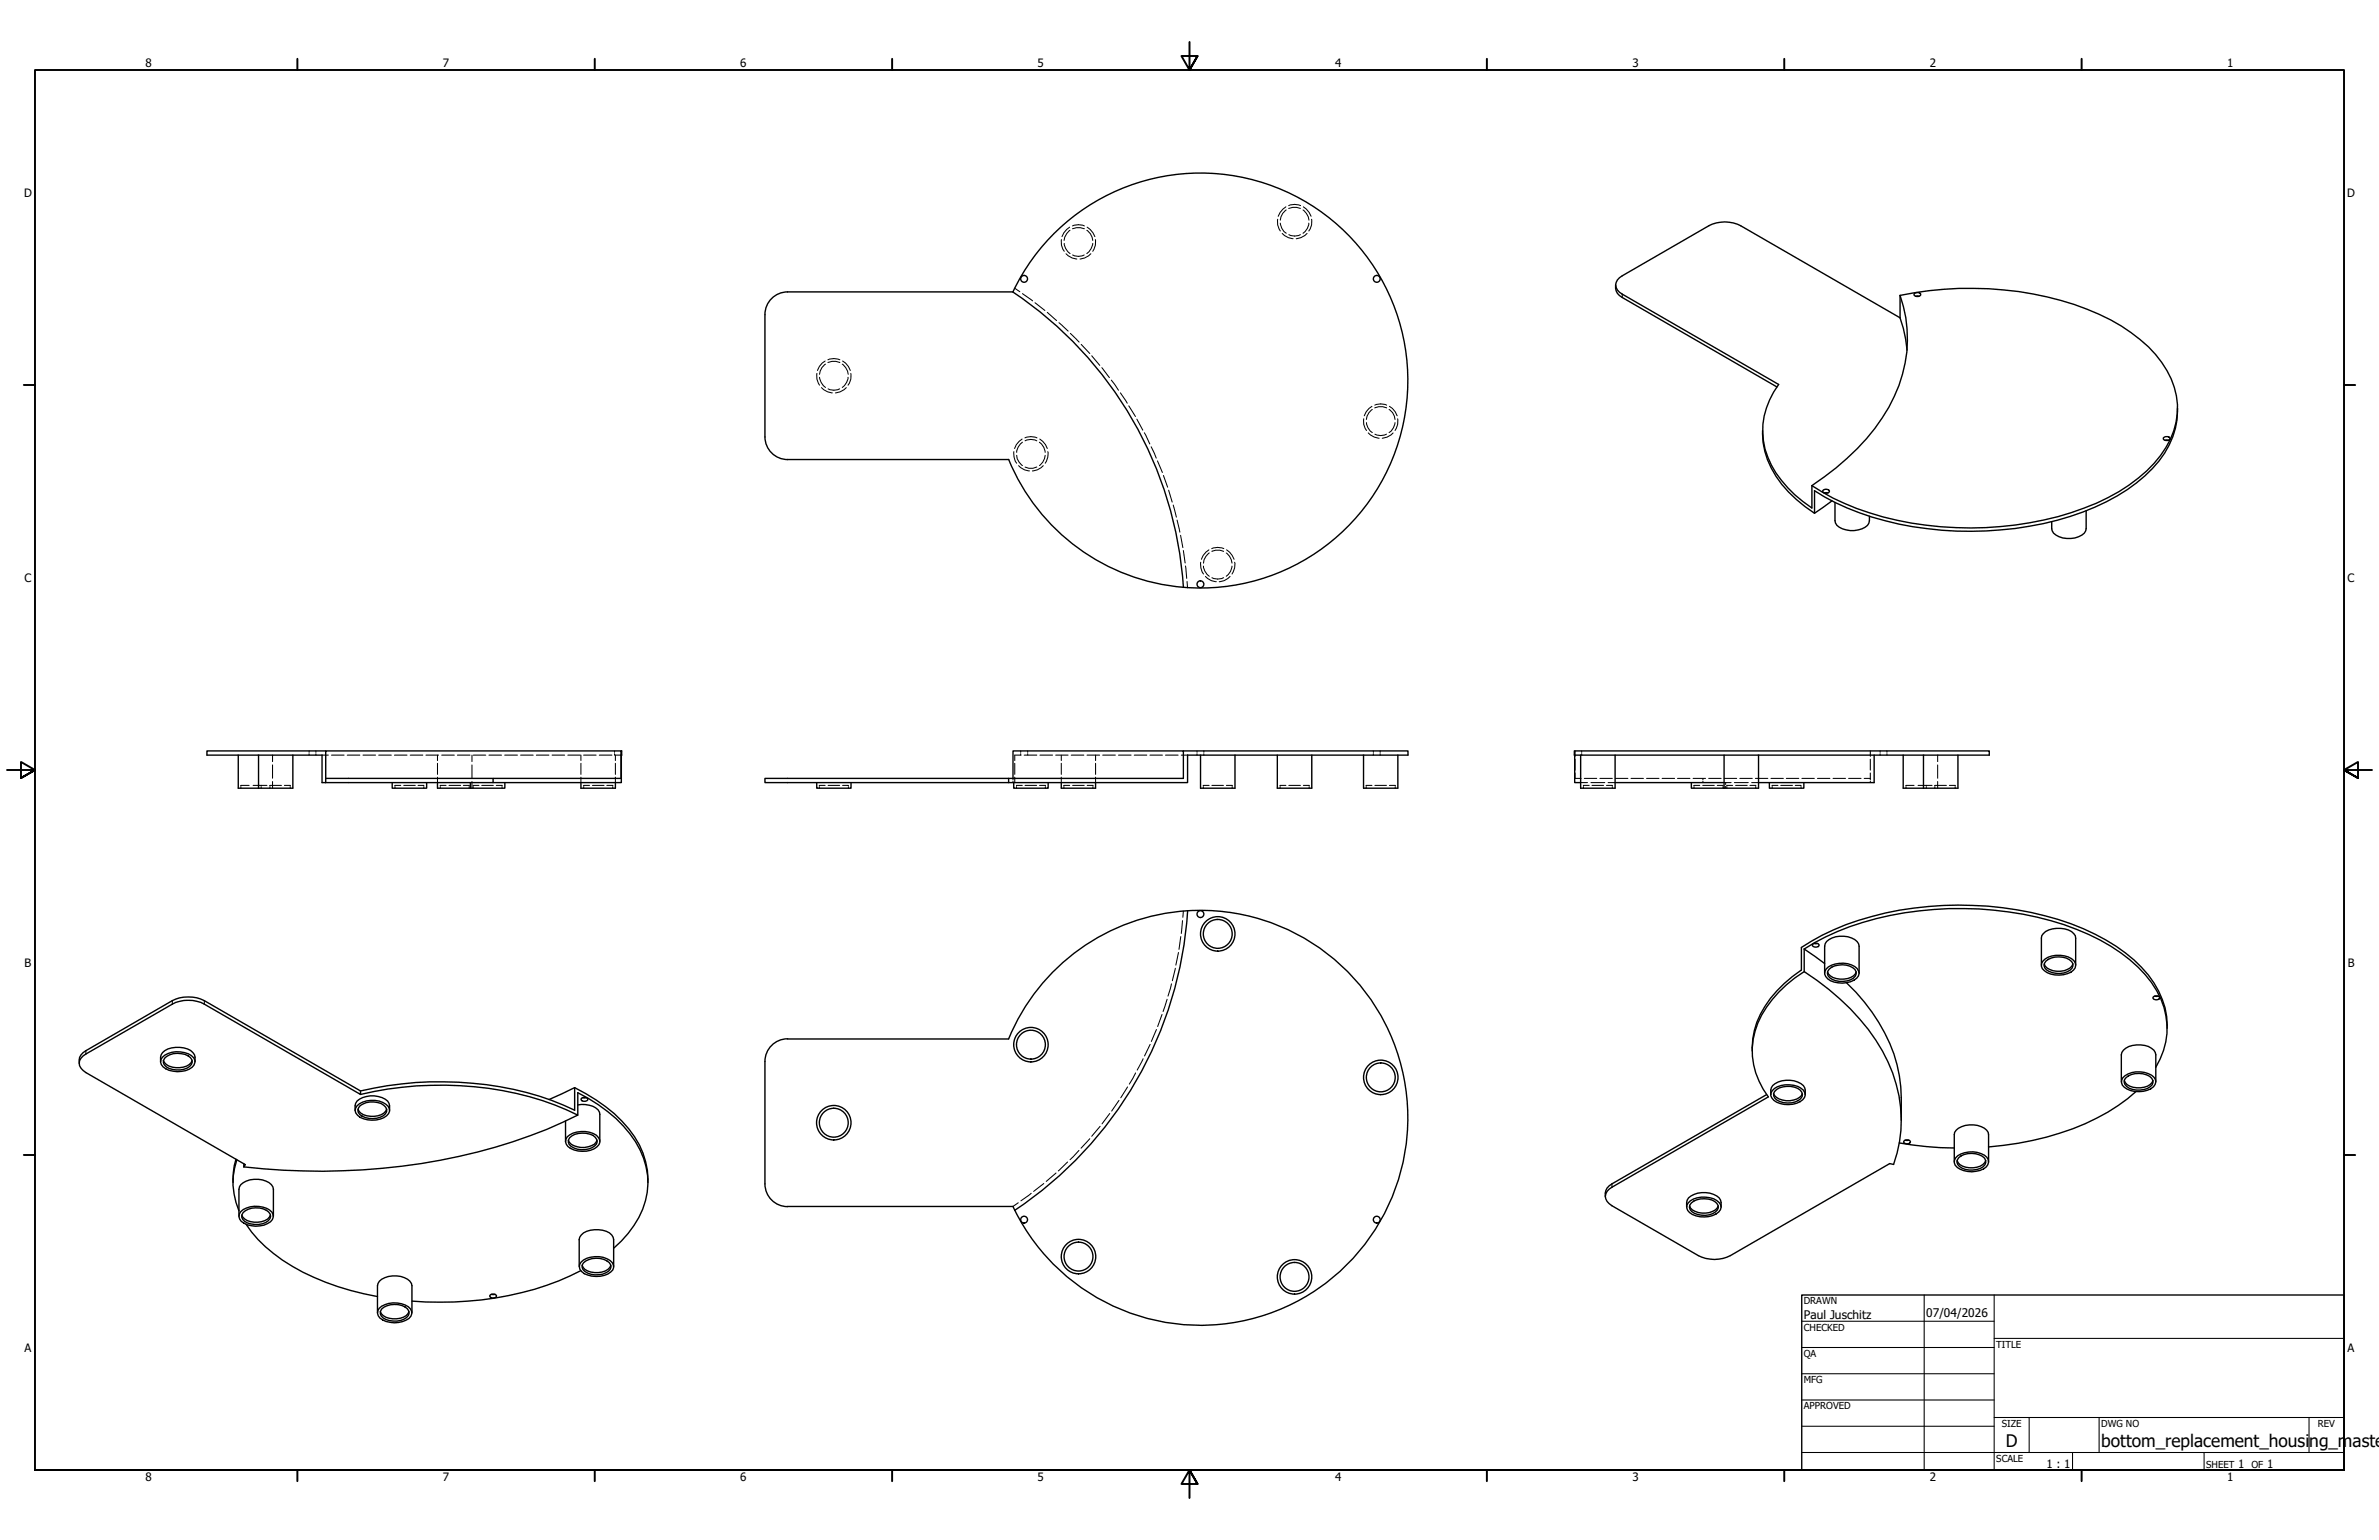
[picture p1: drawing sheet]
<svg xmlns="http://www.w3.org/2000/svg" width="864mm" height="559mm" viewBox="0 0 864 559" stroke-linecap="round" stroke-linejoin="round" font-family="sans-serif">
<defs><g id="words">
<g font-size="6.3">
<text x="728.1" y="524.9">D</text>
<text x="762.8" y="525">bottom_replacement_housi</text>
<text x="838.3" y="525">ng_maste</text>
</g>
<g font-size="4.3">
<text x="654.8" y="478.6">Paul Juschitz</text>
<text x="699.3" y="478">07/04/2026</text>
</g>
<g font-size="4.2">
<text x="52.8" y="24.4">8</text>
<text x="160.8" y="24.4">7</text>
<text x="268.7" y="24.4">6</text>
<text x="376.7" y="24.4">5</text>
<text x="484.6" y="24.4">4</text>
<text x="592.6" y="24.4">3</text>
<text x="700.5" y="24.4">2</text>
<text x="808.5" y="24.4">1</text>
<text x="8.8" y="71.4">D</text>
<text x="852" y="71.4">D</text>
<text x="8.9" y="211.1">C</text>
<text x="852.2" y="211.1">C</text>
<text x="9" y="350.8">B</text>
<text x="852.2" y="350.8">B</text>
<text x="8.9" y="490.5">A</text>
<text x="852.2" y="490.5">A</text>
<text x="742.9" y="532.6">1 : 1</text>
<text x="812.4" y="532.6">1</text>
<text x="823" y="532.6">1</text>
<text x="52.8" y="537.5">8</text>
<text x="160.8" y="537.5">7</text>
<text x="268.7" y="537.5">6</text>
<text x="376.7" y="537.5">5</text>
<text x="484.6" y="537.5">4</text>
<text x="592.6" y="537.5">3</text>
<text x="700.5" y="537.5">2</text>
<text x="808.5" y="537.5">1</text>
</g>
<g font-size="3.5">
<text x="654.8" y="473.2">DRAWN</text>
<text x="654.8" y="482.8">CHECKED</text>
<text x="724.7" y="488.9">TITLE</text>
<text x="654.8" y="492.3">QA</text>
<text x="654.8" y="501.8">MFG</text>
<text x="654.8" y="511.4">APPROVED</text>
<text x="726.7" y="517.7">SIZE</text>
<text x="762.8" y="517.7">DWG NO</text>
<text x="841.4" y="517.7">REV</text>
<text x="724.7" y="530.4">SCALE</text>
<text x="800.9" y="532.6">SHEET</text>
<text x="817.4" y="532.6">OF</text>
</g>
</g></defs>
<!-- layer: Hidden (ANSI) -->
<g fill="none" stroke="#000" stroke-width=".38">
<path d="M463.8 79.6a5.5 5.5 0 0 0 1 4.2M466.8 75.1l-2.1 2-.7 1.4M466.9 76.2a4.7 4.7 0 0 0-2.1 3.7M467.8 75.6a5.6 5.6 0 0 1 4.3 0M467.8 74.6a5.5 5.5 0 0 1 4.3 0M473 76.2a5.3 5.3 0 0 1 2.2 3.7M473.1 75.1l2.1 2 .7 1.4M476.1 79.6a5.3 5.3 0 0 1-1 4.2M385.3 86.9a5.3 5.3 0 0 0 1 4.3M386.3 88.3a5 5 0 0 0 2.1 3.7M387 92.1a5.9 5.9 0 0 0 3.9 1.9M388.3 82.4l-2.1 2.1-.7 1.4"/>
<path d="M388.4 83.6a5.3 5.3 0 0 0-2.1 3.6M389.3 83a5.7 5.7 0 0 1 4.3 0M389.3 82a5.5 5.5 0 0 1 4.3 0M389.4 92.5a4.6 4.6 0 0 0 4.2 0M394.5 83.6a4.7 4.7 0 0 1 2.2 3.6M394.7 82.4l2 2.1 .7 1.4M396 92.1a5.9 5.9 0 0 1-4 1.9M396.7 88.3a5.3 5.3 0 0 1-2.2 3.7M397.6 86.9a5.5 5.5 0 0 1-.9 4.3M464.8 81a5 5 0 0 0 2.1 3.6M465.5 84.7a5.9 5.9 0 0 0 3.9 1.9M467.9 85.2a4.6 4.6 0 0 0 4.2 0"/>
<path d="M474.5 84.7a5.9 5.9 0 0 1-4 1.9M475.1 81a4.7 4.7 0 0 1-2.1 3.6M368.4 104.6l1.8 1.3M371.2 106.6l3.6 2.6M375.7 109.9l3.6 2.7M380.2 113.3l3.3 3M384.4 117.1l3.3 3M296.5 135.5a5.5 5.5 0 0 0 1 4.3M297.5 136.9a5.3 5.3 0 0 0 2.2 3.7M299.5 131l-1.1 .8-1 1.2-.7 1.4M299.7 132.1a4.7 4.7 0 0 0-2.2 3.7M300.5 130.6a5.5 5.5 0 0 1 4.4 0"/>
<path d="M300.5 131.6a5 5 0 0 1 4.4 0M305.8 132.1a5.3 5.3 0 0 1 2.1 3.7M305.9 131l1.1 .8 1 1.2 .7 1.4M307.8 136.9a5 5 0 0 1-2 3.7M308.9 135.5a5.3 5.3 0 0 1-1.1 4.3M388.6 121l3.1 3.1M392.5 125l3.1 3.3M396.3 129.1l2.9 3.5M400 133.4l2.7 3.6M403.4 137.9l2.6 3.7M298.2 140.7a5.9 5.9 0 0 0 3.9 1.9M300.6 141.1a4.6 4.6 0 0 0 4.2 0"/>
<path d="M307.2 140.7a5.9 5.9 0 0 1-3.9 1.9M371 159.3l-2.1 2.1-.6 1.4M372 158.9a5.6 5.6 0 0 1 4.4 0M372.1 160a4.7 4.7 0 0 1 4.3 0M377.4 159.3l2.1 2.1 .7 1.4M406.7 142.6l2.5 3.7M409.8 147.3l2.4 3.8M412.7 152.1l2.1 4M415.4 157l2 4.1M495 152a5.3 5.3 0 0 0 1.1 4.2M496.1 153.4a4.7 4.7 0 0 0 2.1 3.6M496.7 157.1a5.9 5.9 0 0 0 3.9 1.9"/>
<path d="M498 147.4l-1 .8-1.1 1.2-.7 1.5M498.2 148.6a4.9 4.9 0 0 0-2.2 3.6M499 148a5 5 0 0 1 4.4 0M499 147a5.5 5.5 0 0 1 4.4 0M499.1 157.5a4.6 4.6 0 0 0 4.2 0M504.3 148.6a4.4 4.4 0 0 1 2.1 3.6M504.4 147.4l1.1 .8 1 1.2 .7 1.5M505.7 157.1a5.9 5.9 0 0 1-3.9 1.9M506.4 153.4a5.1 5.1 0 0 1-2.1 3.6M507.4 152a5.5 5.5 0 0 1-1 4.2M368 163.9a5.9 5.9 0 0 0 1.1 4.2M369.1 165.2a5 5 0 0 0 2.1 3.7"/>
<path d="M369.8 169a5.6 5.6 0 0 0 3.9 1.9M371.2 160.5a4.9 4.9 0 0 0-2.1 3.6M372.1 169.5a4.8 4.8 0 0 0 4.3 0M377.3 160.5a4.9 4.9 0 0 1 2.1 3.6M378.7 169a5.6 5.6 0 0 1-3.9 1.9M379.4 165.2a5 5 0 0 1-2.1 3.7M380.4 163.9a5.5 5.5 0 0 1-1 4.2M417.9 162.1l1.8 4.1M420.2 167.3l1.8 4.1M422.3 172.5l1.6 4.3M424.2 177.9l1.3 4.3M425.9 183.3l1.1 4.3"/>
<path d="M427.3 188.7l1 4.4M428.6 194.2l.8 4.5M429.6 199.8l.6 4.5M438.8 199.5l-2 2-.7 1.4M439.9 199.1a5.6 5.6 0 0 1 4.3 0M445.3 199.5l1 .8 1.7 2.6M430.3 205.4l.5 4.5M430.9 211l.2 2.3M435.9 204a6 6 0 0 0 1 4.3M436.9 205.4a4.9 4.9 0 0 0 2.1 3.7M437.6 209.2a5.6 5.6 0 0 0 3.9 1.9M439 200.7a5 5 0 0 0-2.1 3.6"/>
<path d="M439.9 209.6a4.7 4.7 0 0 0 4.3 0M439.9 200.1a4.8 4.8 0 0 1 4.3 0M445.1 200.7a5 5 0 0 1 2.1 3.6M446.5 209.2a5.6 5.6 0 0 1-3.9 1.9M447.2 205.4a4.9 4.9 0 0 1-2.1 3.7M448.2 204a5.5 5.5 0 0 1-1 4.3M98.9 274v2.4M98.9 277.6v4.8M112.2 272.5v.5M112.2 273.5v.5M114.7 272.5v.5M114.7 273.5v.5"/>
<path d="M116.9 274h2.3M120.3 274h4.6M126 274h4.6M131.8 274h4.5M137.5 274h4.5M143.2 274h4.6M148.9 274h4.6M154.6 274h4.6M158.8 274v2M158.8 277v4M160.3 274h4.6M166.1 274h4.5"/>
<path d="M171.3 274v2.4M171.3 277.6v4.8M171.8 274h4.5M177.5 274h4.6M183.2 274h4.6M189 274h4.5M194.7 274h4.6M200.4 274h4.6M206.1 274h4.6M210.9 274v2M210.9 277v4M211.8 274h4.6"/>
<path d="M217.6 274h4.5M223.1 272.5v.5M223.1 273.5v.5M223.4 274v2M223.4 277v4M225.6 273.5v.5h-2.3M225.6 272.5v.5M368.4 277v4M370.5 272.5v.5M370.5 273.5v.5M370.6 274h-2.2v2M371.8 274h4.6"/>
<path d="M373.1 272.5v.5M373.1 273.5v.5M377.5 274h4.6M383.2 274h4.5M385.3 274v2M385.3 277v4M388.9 274h4.5M394.6 274h4.6M397.7 274v2M397.7 277v4M400.3 274h4.6M406 274h4.6"/>
<path d="M411.7 274h4.6M417.4 274h4.6M423.1 274h4.6M428.8 274h2.3M434.5 272.5v.5M434.5 273.5v.5M437 272.5v.5M437 273.5v.5M498.5 272.5v.5M498.5 273.5v.5M501 272.5v.5M501 273.5v.5"/>
<path d="M571.6 272.5v.5M571.6 273.5v.5M571.8 272.5v1.9M571.8 275.5v4M574.2 272.5v.5M574.2 273.5v.5M678.9 272.5v1.9M678.9 275.5v4M682.5 272.5v.5M682.5 273.5v.5M685 272.5v.5M685 273.5v.5"/>
<path d="M703.4 274v2.4M703.4 277.6v4.8M87.4 285.6v.4M90.4 285h-3v.3M91.9 285h5M94.8 285v.3M94.8 285.6v.4M98 285.6v.4M98.9 283.6v2.4M102.2 285h-4.2v.3M103.3 285h2v.3M105.3 285.6v.4"/>
<path d="M143.4 285.6v.4M145.5 285h-2.1v.3M146.6 285h4.1M151.8 285h2.1v.3M153.9 285.6v.4M158.8 282v2M159.8 285.6v.4M161.9 285h-2.1v.3M163 285h4.2M168.2 285h2.1v.3M170.3 285.6v.4M171.3 283.6v2.4"/>
<path d="M171.8 285.6v.4M173.9 285h-2.1v.3M174.9 285h4.2M180.1 285h2.1v.3M182.2 285.6v.4M210.9 282v2M211.9 285.6v.4M214 285h-2.1v.3M215.1 285h4.2M220.3 285h2.1v.3M222.4 285.6v.4M223.4 282v2"/>
<path d="M297.4 285.6v.4M299.5 285h-2.1v.3M300.6 285h4.2M305.9 285h2.1v.3M308 285.6v.4M367.7 282.4v.6M367.7 283.5v.5M368.4 282v2M369 285.6v.4M371.1 285h-2.1v.3M372.1 285h4.2M377.4 285h2.1v.3"/>
<path d="M379.5 285.6v.4M385.3 282v2M386.2 285.6v.4M388.3 285h-2.1v.3M389.4 285h4.2M394.7 285h2v.3M396.7 285.6v.4M397.7 282v2M436.8 285.6v.4M438.9 285h-2.1v.3M439.9 285h4.2M445.2 285h2.1v.3"/>
<path d="M447.3 285.6v.4M464.7 285.6v.4M466.8 285h-2.1v.3M467.9 285h4.2M473.1 285h2.1v.3M475.2 285.6v.4M495.9 285.6v.4M498 285h-2.1v.3M499.1 285h4.2M504.4 285h2.1v.3M506.5 285.6v.4M571.8 280.5v1.9h2.2"/>
<path d="M573.8 284h2.5M574.8 285.6v.4M575.1 282.4h4.5M576.9 285h-2.1v.3M577.5 284h5M577.9 285h4.2M580.8 282.4h4.5M583.2 285h2.1v.3M583.8 284h2.5M585.3 285.6v.4M586.4 282.4h4.5M592.1 282.4h4.5"/>
<path d="M597.7 282.4h4.5M603.4 282.4h4.5M609 282.4h4.5M614.6 282.4h4.5M614.9 285.6v.4M617 285h-2.1v.3M618.1 285h4.2M618.2 282.4v.6M618.2 283.5v.5M620.3 282.4h4.5M623.4 285h2.1v.3M625.5 285.6v.4"/>
<path d="M625.9 284h2.5M625.9 282.4h4.5M626.4 284v.7M626.4 285.3v.7M626.9 285.6v.4M629 285h-2.1v.3M629.6 284h5M630 285h4.2M631.6 282.4h4.5M635.3 285h2v.3M635.9 284h2.5M637.2 282.4h4.5"/>
<path d="M637.3 285.6v.4M642.9 282.4h4.5M643.3 285.6v.4M645.4 285h-2.1v.3M646.4 285h4.3M648.5 282.4h4.5M651.7 285h2.1v.3M653.8 285.6v.4M654.1 282.4h4.5M659.8 282.4h4.5M665.4 282.4h4.5M671.1 282.4h4.5"/>
<path d="M676.7 282.4h2.2M678.9 280.5v2.5M678.9 283.5v.5M691.9 285.6v.4M694.8 285h-2.9v.3M696.3 285h5.1M699.3 285v.3M699.3 285.6v.4M702.4 285.6v.4M703.4 283.6v2.4M706.6 285h-4.2v.3M707.6 285h2.1v.3"/>
<path d="M709.7 285.6v.4M428.6 339.9l-.6 4.6M429.3 334.1l-.5 4.6M429.6 330.6l-.2 2.3M425.3 357l-1.3 4.4M426.7 351.3l-1.1 4.6M427.8 345.6l-1 4.6M417.5 379l-2 4.2M419.8 373.6l-1.8 4.3M421.8 368.1l-1.6 4.4M423.7 362.6l-1.5 4.4M406.2 399.3l-2.7 3.9"/>
<path d="M409.3 394.4l-2.5 3.9M412.2 389.3l-2.2 4.1M415 384.2l-2.2 4.1M391.7 417.4l-3.3 3.4M395.6 413.2l-3.2 3.4M399.4 408.7l-3.1 3.6M402.8 404.1l-2.8 3.7M369.6 436.4l-1.9 1.4M374.3 433l-3.7 2.7M378.9 429.5l-3.7 2.8M383.3 425.6l-3.5 3.1M387.5 421.6l-3.3 3.3"/>
</g>
<!-- layer: Visible (ANSI) -->
<g fill="none" stroke="#000" stroke-width=".51">
<path d="M280.1 108.3a8.2 8.2 0 0 1 5.8-2.4h81.8a75.3 75.3 0 0 1 115.9-25.9 75.3 75.3 0 0 1-3.1 118.6 75.3 75.3 0 0 1-114.4-31.8h-80.2a8.2 8.2 0 0 1-8.2-8.2v-44.5a8.2 8.2 0 0 1 2.4-5.8zM367.7 106a140 140 0 0 1 61.9 107.2M586.5 103.4a4.2 4.2 0 0 0 2.4 4.5l56.1 32.5M689.7 115.3l-57.8-33.4a12.6 12.6 0 0 0-11.6 0l-31.4 18.2a3.5 3.5 0 0 0-2.4 3.3 3.5 3.5 0 0 0 2.4 3.3l56.8 32.8a27.2 27.2 0 0 0 1 34.8 45.5 45.5 0 0 0 11 10v-8.1M689.7 115.3l1.2 3.9 1.4 7.8M689.7 107.2a48.9 48.9 0 0 1-6.4 44.4 87.1 87.1 0 0 1-25.6 24.6M689.7 107.2a121.9 121.9 0 0 1 72.3 6.8 53.3 53.3 0 0 1 24.6 20.5 26.7 26.7 0 0 1-2.3 30.8 60.6 60.6 0 0 1-27.7 19 122.8 122.8 0 0 1-82.5 .2 75.6 75.6 0 0 1-16.4-8.3M689.7 107.2v8.1M695.1 106.4a1.37 1.37 0 0 1 2.1 .7 1.37 1.37 0 0 1-1.3 .5 1.37 1.37 0 0 1-1.1-.9zM695.4 107.5h1.3M639.8 156.3a30.2 30.2 0 0 0 9.5 22.3l6 5.2 3.4 2.4 6.3-4.5M785.6 158.6a1.37 1.37 0 0 1 2.1 .7 1.37 1.37 0 0 1-1.3 .6 1.37 1.37 0 0 1-1.1-1z"/>
<path d="M785.9 159.8h1.3M790.4 148.1a31 31 0 0 1-11.8 24.6 79.9 79.9 0 0 1-36.8 17.3 122.6 122.6 0 0 1-71.2-5.7l-8.2-4-3.7-2.2v8.1M661.7 178.1a1.37 1.37 0 0 1 1.3-.6 1.37 1.37 0 0 1 1.1 .9 1.37 1.37 0 0 1-1.3 .6 1.37 1.37 0 0 1-1.1-.9zM662.2 178.9h1.4M666.1 182.3v6.6a3.5 3.5 0 0 0 2.7 3 9.2 9.2 0 0 0 9.1-1.3l.7-1.7v-1.6M757.3 185.4v6.4a5.2 5.2 0 0 1-5.5 3.6 6.9 6.9 0 0 1-6.8-2.7l-.2-3.4M86.5 274v12h19.8v-12M93.9 274v12M118.2 272.5h-43.1v1.5h41.8v10h62.1v-1.6h-60.8v1.6M225.4 272.5h.3l-.1 11.5h-46.6M429.6 272.5h81.5v1.5h-80v10h-153.4v-1.6h88.4v1.6M435.8 274v12h12.5v-12"/>
<path d="M463.7 274v12h12.5v-12M495 274v12h12.4v-12M571.5 272.5h150.6v1.5h-150.6zM571.6 274v10h2.2M573.8 274v12h12.5v-12M625.9 274v12M638.4 274v12h-12.5M680.3 274v10h-41.9M690.9 274v12h19.9v-12M698.2 274v12M118.2 282.4v-9.9h107.2v9.9h-46.4M142.4 284v2h12.5v-2"/>
<path d="M158.8 284v2h12M170.8 284v2h12.5v-2M210.9 284v2h12.5v-2M296.5 284v2h12.4v-2M366.1 282.4h63.5v-9.9h-61.9v9.9M368 284v2h12.5v-2M385.3 284v2h12.4v-2M586.3 284h39.6M614 284v2h11.9M642.3 284v2h12.5v-2M431.1 330.5a141.5 141.5 0 0 1-62.7 108.7M645.8 359.9l5.8-5.1 3.3-2.2a82.4 82.4 0 0 1 30.5 32.7 48.7 48.7 0 0 1 2 37.2l-1.4-.3-57.9 33.4a12.8 12.8 0 0 1-11.6 0l-31.3-18.1a3.6 3.6 0 0 1-2.5-3.4 3.6 3.6 0 0 1 2.5-3.3l56.7-32.8a27.1 27.1 0 0 1 1.5-35.4z"/>
<path d="M654.9 344.4l7.5 5.2M654.9 344.4a101.1 101.1 0 0 1 47.2-14.4 119.2 119.2 0 0 1 56.2 9.1 53.6 53.6 0 0 1 24.6 20.4 26.5 26.5 0 0 1-.3 27.8M654.9 344.4v8.2M657.9 342.8a1.37 1.37 0 0 1 1.3-.6 1.37 1.37 0 0 1 1.1 1 1.37 1.37 0 0 1-1.3 .5 1.37 1.37 0 0 1-1.1-.9zM658.5 342.3h1.3M662.4 353.1v-9.8a5.2 5.2 0 0 1 5.4-3.6 7.1 7.1 0 0 1 6.9 2.8l.2 10.6M663.4 352.7a5.4 5.4 0 0 0 5.9 2.6 4.9 4.9 0 0 0 4.5-2.6M663.6 350.9a9 9 0 0 1 10.6 .6 2.54 2.54 0 0 1-1.2 4.2 9.4 9.4 0 0 1-9.6-.5 2.49 2.49 0 0 1 .2-4.3zM664 351.7a7.4 7.4 0 0 1 9.4 .1 2.37 2.37 0 0 1-1.6 3.7 7.3 7.3 0 0 1-8.2-1.5l-.1-1.6zM670.3 356.6a64.3 64.3 0 0 1 18.4 29.8 67 67 0 0 1 1.5 20.1M741 350.2v-9.8a4.1 4.1 0 0 1 4-3.3 8.6 8.6 0 0 1 7.8 1.7l.6 .7 .1 .9v9.8M742.1 349.8a6 6 0 0 0 7.2 2.4 4.1 4.1 0 0 0 3.2-2.4"/>
<path d="M742.3 348a9.1 9.1 0 0 1 10.6 .6 2.62 2.62 0 0 1-1.2 4.2 8.9 8.9 0 0 1-10.3-1.3 2.51 2.51 0 0 1 .9-3.5zM742.7 348.7a7.5 7.5 0 0 1 9.3 .2 2.32 2.32 0 0 1-1.6 3.7 7.4 7.4 0 0 1-8.1-1.4l-.3-.9zM285.9 377h80.2a75.3 75.3 0 0 1 114-32.2 75.3 75.3 0 0 1 4.2 118.3 75.3 75.3 0 0 1-115.9-24M285.9 376.9a8.2 8.2 0 0 0-8.2 8.3v44.4a8.2 8.2 0 0 0 8.2 8.2h81.8l.7 1.3M781.6 361.9a1.37 1.37 0 0 1 1.3-.6 1.37 1.37 0 0 1 1.1 1 1.37 1.37 0 0 1-1.4 .5 1.37 1.37 0 0 1-1-.9zM782.1 361.4h1.3M786.7 373.1a30.4 30.4 0 0 0-9.3-22.1 73 73 0 0 0-35.1-18.7 122.3 122.3 0 0 0-76.6 5.1l-4.2 1.9-7.6 4.5v8.2a38.9 38.9 0 0 0-17.1 22l-.5 3-.2 4.3M28.8 385.8a4 4 0 0 1 2.4-4.5l31.3-18.2a13.3 13.3 0 0 1 11.7 0l56.7 32.8v1.2l-56.7-32.7a12.8 12.8 0 0 0-11.7 0l-31.3 18.1a3.6 3.6 0 0 0-2.4 3.3 3.6 3.6 0 0 0 2.4 3.4l57.8 33.4-.5 .8M58.3 385.3a4.2 4.2 0 0 1 4-5.1 8.6 8.6 0 0 1 7.7 1.8l.6 .8 .2 2.5M59 383.6a8.7 8.7 0 0 1 11.3 .2 2.75 2.75 0 0 1-1.7 4.2 9.3 9.3 0 0 1-9.4-.9 2.32 2.32 0 0 1-.2-3.5zM59.3 384.8a5.4 5.4 0 0 0 5.9 2.6 4.8 4.8 0 0 0 4.5-2.6M59.8 383.9a7.4 7.4 0 0 1 9.3-.2 2.23 2.23 0 0 1-1.1 3.8 7.7 7.7 0 0 1-8.4-1.2l-.3-.7 .1-.9z"/>
<path d="M130.9 397.1a124.2 124.2 0 0 1 70.5 3.8l8.3 3.7a204 204 0 0 1-78.1 19.9 252.4 252.4 0 0 1-43.1-1.1M208.6 394.7v8.1a116.8 116.8 0 0 0-62.9-9.5l-5 .7-9.8 1.9M208.6 394.7l-9.3 4.3M208.6 394.7a56.1 56.1 0 0 1 21.7 17.7 28.6 28.6 0 0 1 4.9 16.7M211.3 398.4a1.37 1.37 0 0 1 2.1 .7 1.37 1.37 0 0 1-1.4 .6 1.37 1.37 0 0 1-1.1-1zM211.5 398.3h1.3M641.3 397.2l-56.1 32.4a4.2 4.2 0 0 0-2.5 4.5M642.8 397.2a3.7 3.7 0 0 1 2.7-4.6 9.3 9.3 0 0 1 9.1 1.3l.7 1.6v1.7M643.3 395.8a8.7 8.7 0 0 1 11.3-.3 2.54 2.54 0 0 1-1.1 4.2 8.5 8.5 0 0 1-10.3-1.3l-.4-.8 .1-1zM643.8 396.8a5.9 5.9 0 0 0 7.3 2.4 3.9 3.9 0 0 0 3.1-2.4M644.9 395.4a8 8 0 0 1 8.6 .1 2.2 2.2 0 0 1-.7 3.9 7.7 7.7 0 0 1-8.5-.9 2.04 2.04 0 0 1 .6-3.1zM770.1 392.6v-9.9a5.2 5.2 0 0 1 5.5-3.5 6.6 6.6 0 0 1 6.8 2.7l.2 10.7"/>
<path d="M770.6 391.1a8.7 8.7 0 0 1 11.3-.2 2.6 2.6 0 0 1-1.2 4.2 8.8 8.8 0 0 1-10.3-1.3l-.3-.9zM771.1 392.1a5.4 5.4 0 0 0 5.9 2.6 4.9 4.9 0 0 0 4.6-2.6M771.8 391a7.4 7.4 0 0 1 9.2 .2 2.02 2.02 0 0 1-.5 3.1 7.2 7.2 0 0 1-9.2-.9l-.2-.8 .1-.8zM775.3 396.1a80.6 80.6 0 0 1-37.5 17.7l-5.2 1-10.7 1.4M128.9 402.9a4.1 4.1 0 0 1 4.1-5 9 9 0 0 1 7.7 1.6l.7 1.8v1.6M129.6 401.3a8.7 8.7 0 0 1 11.3 .1 2.3 2.3 0 0 1-.6 3.5 9.1 9.1 0 0 1-10.5-.2 2.26 2.26 0 0 1-.2-3.4zM130 402.5a5.3 5.3 0 0 0 5.8 2.6 4.8 4.8 0 0 0 4.5-2.6M130.7 401.2a7.4 7.4 0 0 1 9.3 .6 2.1 2.1 0 0 1-.9 3.1 8 8 0 0 1-8.5-.5 2.1 2.1 0 0 1 .1-3.2zM205.3 406.8v7.3M205.9 412.5a9.4 9.4 0 0 1 10.6-.6 2.53 2.53 0 0 1 .2 4.3 9.1 9.1 0 0 1-10.6-.2 2.46 2.46 0 0 1-.2-3.5zM206.3 413.8a5.9 5.9 0 0 0 7.3 2.3 3.6 3.6 0 0 0 3.1-2.3M206.8 412.9a7.5 7.5 0 0 1 9.3-.2 1.93 1.93 0 0 1-.2 3.1 7.3 7.3 0 0 1-9.3-.5l-.3-.8z"/>
<path d="M209.7 400.9a8.6 8.6 0 0 1 7.4 1.8l.6 1.7v9.7M209.7 404.6v-8.1a48.3 48.3 0 0 1 22.6 20.8 27 27 0 0 1-4.3 30.2l-5.2 5.4M689.4 414.7a120.4 120.4 0 0 0 20 1.9M691.1 414.1a1.37 1.37 0 0 1 1.3-.5 1.37 1.37 0 0 1 1.1 .9 1.37 1.37 0 0 1-1.3 .6 1.37 1.37 0 0 1-1.1-1zM691.6 413.7h1.3M85.7 420.6a26.8 26.8 0 0 0-1.1 8.5M86 420.8a25.1 25.1 0 0 0 .7 18.6M87.4 439.7a8.8 8.8 0 0 1 11.3 .2 2.69 2.69 0 0 1-1.6 4.1 9.2 9.2 0 0 1-9.5-.8 2.46 2.46 0 0 1-.2-3.5zM88.3 440a7.4 7.4 0 0 1 9.2-.2 2.23 2.23 0 0 1-1 3.8 7.7 7.7 0 0 1-8.4-1.2l-.3-.8v-.8zM88.5 422.3v1.1M612.3 438a3.7 3.7 0 0 1 2.7-4.6 9.2 9.2 0 0 1 9.1 1.3l.7 1.7v1.6M613.3 437.6a5.5 5.5 0 0 0 5.9 2.6 5.1 5.1 0 0 0 4.5-2.6"/>
<path d="M613.6 435.7a9.1 9.1 0 0 1 10.5 .7 2.48 2.48 0 0 1-1.2 4.1 8.6 8.6 0 0 1-10.3-1.3 2.46 2.46 0 0 1 1-3.5zM614 436.5a7.4 7.4 0 0 1 9.3 .2 1.98 1.98 0 0 1-.6 3.1 7.3 7.3 0 0 1-9.2-.9l-.2-.8 .1-.8zM709.4 421.6v-9.9a3.5 3.5 0 0 1 2.7-2.9 8.1 8.1 0 0 1 9.6 2.1l.2 10.7M709.9 420.1a8.8 8.8 0 0 1 11.3-.2 2.62 2.62 0 0 1-1.1 4.2 8.8 8.8 0 0 1-10.4-1.3l-.3-.9 .1-.9zM710.4 421.1a5.4 5.4 0 0 0 5.9 2.6 4.9 4.9 0 0 0 4.6-2.6M711.1 420.1a7.5 7.5 0 0 1 9.3 .1 2.37 2.37 0 0 1-1.6 3.8 7.3 7.3 0 0 1-8.2-1.5l-.2-.9zM86.7 441.3v-9.8a5.2 5.2 0 0 1 5.5-3.6 7.1 7.1 0 0 1 6.9 2.8l.2 10.6M87.8 440.9a5.4 5.4 0 0 0 5.9 2.6 4.9 4.9 0 0 0 4.5-2.6M89.3 444.2a56 56 0 0 0 24.6 19.3 98.3 98.3 0 0 0 23.1 7M210.2 459.5v-9.7a5.1 5.1 0 0 1 5.6-3.6 6.6 6.6 0 0 1 6.8 2.7l.2 10.6M210.9 458a8.7 8.7 0 0 1 11.3 .2 2.3 2.3 0 0 1-.5 3.4 9.1 9.1 0 0 1-10.6-.2 2.39 2.39 0 0 1-.2-3.4zM211.3 459.2a5.4 5.4 0 0 0 5.9 2.6 4.9 4.9 0 0 0 4.5-2.6"/>
<path d="M211.8 458.3a7.5 7.5 0 0 1 9.3-.2 2.18 2.18 0 0 1 .6 2.2 2.18 2.18 0 0 1-1.7 1.5 7.4 7.4 0 0 1-8.4-1.1l-.3-1.7zM137 476.4v-9.9a5.1 5.1 0 0 1 5.5-3.5 7.1 7.1 0 0 1 6.9 2.7l.1 10.7M137.7 474.7a8.7 8.7 0 0 1 11.3 .2 2.62 2.62 0 0 1-1.6 4.1 9.2 9.2 0 0 1-9.5-.8 2.46 2.46 0 0 1-.2-3.5zM138 475.9a5.4 5.4 0 0 0 6 2.6 4.9 4.9 0 0 0 4.5-2.6M138.5 475a7.5 7.5 0 0 1 9.3-.1 2.22 2.22 0 0 1 .6 2.2 2.22 2.22 0 0 1-1.7 1.6 7.6 7.6 0 0 1-8.3-1.2l-.4-.8zM177.8 470.1a1.37 1.37 0 0 1 1.3-.6 1.37 1.37 0 0 1 1.1 1 1.37 1.37 0 0 1-1.3 .5 1.37 1.37 0 0 1-1.1-.9zM178.4 469.6h1.3M210.8 461.1a114.7 114.7 0 0 1-61.3 11"/>
<circle cx="371.8" cy="101.2" r="1.24"/>
<circle cx="499.8" cy="101.2" r="1.24"/>
<circle cx="435.8" cy="212" r="1.24"/>
<circle cx="435.8" cy="331.7" r="1.24"/>
<circle cx="442.1" cy="338.9" r="5.2"/>
<circle cx="442.1" cy="338.9" r="6.3"/>
<circle cx="374.2" cy="379.1" r="5.2"/>
<circle cx="374.2" cy="379.1" r="6.3"/>
<circle cx="501.2" cy="390.9" r="5.2"/>
<circle cx="501.2" cy="390.9" r="6.3"/>
<circle cx="302.7" cy="407.4" r="5.2"/>
<circle cx="302.7" cy="407.4" r="6.3"/>
<circle cx="371.8" cy="442.6" r="1.24"/>
<circle cx="391.5" cy="456" r="5.2"/>
<circle cx="391.5" cy="456" r="6.3"/>
<circle cx="499.8" cy="442.6" r="1.24"/>
<circle cx="469.9" cy="463.3" r="5.2"/>
<circle cx="469.9" cy="463.3" r="6.3"/>
</g>
<!-- layer: Visible Narrow (ANSI) -->
<path d="M588.9 106.7v1.2M62.5 363.1v1.3M74.2 363.1v1.3M31.2 381.3v1.2M585.2 429.6v1.2" fill="none" stroke="#000" stroke-width=".38"/>
<!-- layer: Border (ANSI) -->
<g fill="none" stroke="#000" stroke-width=".7">
<path d="M431.8 15.2v10.2l-2.9-5.1h5.8l-2.9 5.1 2.9-5.1M107.9 21.3v4.1M215.9 21.3v4.1M323.8 21.3v4.1M539.8 21.3v4.1M647.7 21.3v4.1M755.6 21.3v4.1M8.6 139.7h4.1M850.9 139.7h4.1M2.5 279.4h10.2l-5.1-2.9v5.8l5.1-2.9-5.1 2.9M861.1 279.4h-10.2l5.1-2.9v5.8l-5.1-2.9 5.1 2.9M8.6 419.1h4.1"/>
<path d="M850.9 419.1h4.1M12.7 533.4v-508h838.2v508h-838.2h838.2M107.9 533.4v4.1M215.9 533.4v4.1M323.8 533.4v4.1M434.7 538.5l-2.9-5.1 2.9 5.1h-5.8l2.9-5.1v10.2M539.8 533.4v4.1M647.7 533.4v4.1M755.6 533.4v4.1"/>
</g>
<!-- layer: Title (ANSI) -->
<g fill="none" stroke="#000" stroke-width=".38">
<path d="M654 479.4h69.9M698.5 469.9v63.5M723.9 469.9v63.5M654 488.9h69.9M654 498.5h69.9M723.9 485.6h127M654 508h69.9M654 517.5h69.9M723.9 514.3h127M736.6 514.3v12.7M762 514.3v12.7M838.2 514.3v12.7"/>
<path d="M654 527h196.9M752.3 527v6.4M800.1 527v6.4"/>
</g>
<path d="M654 469.9h196.9v63.5h-196.9z" fill="none" stroke="#000" stroke-width=".51"/>
<use href="#words"/>
</svg>
